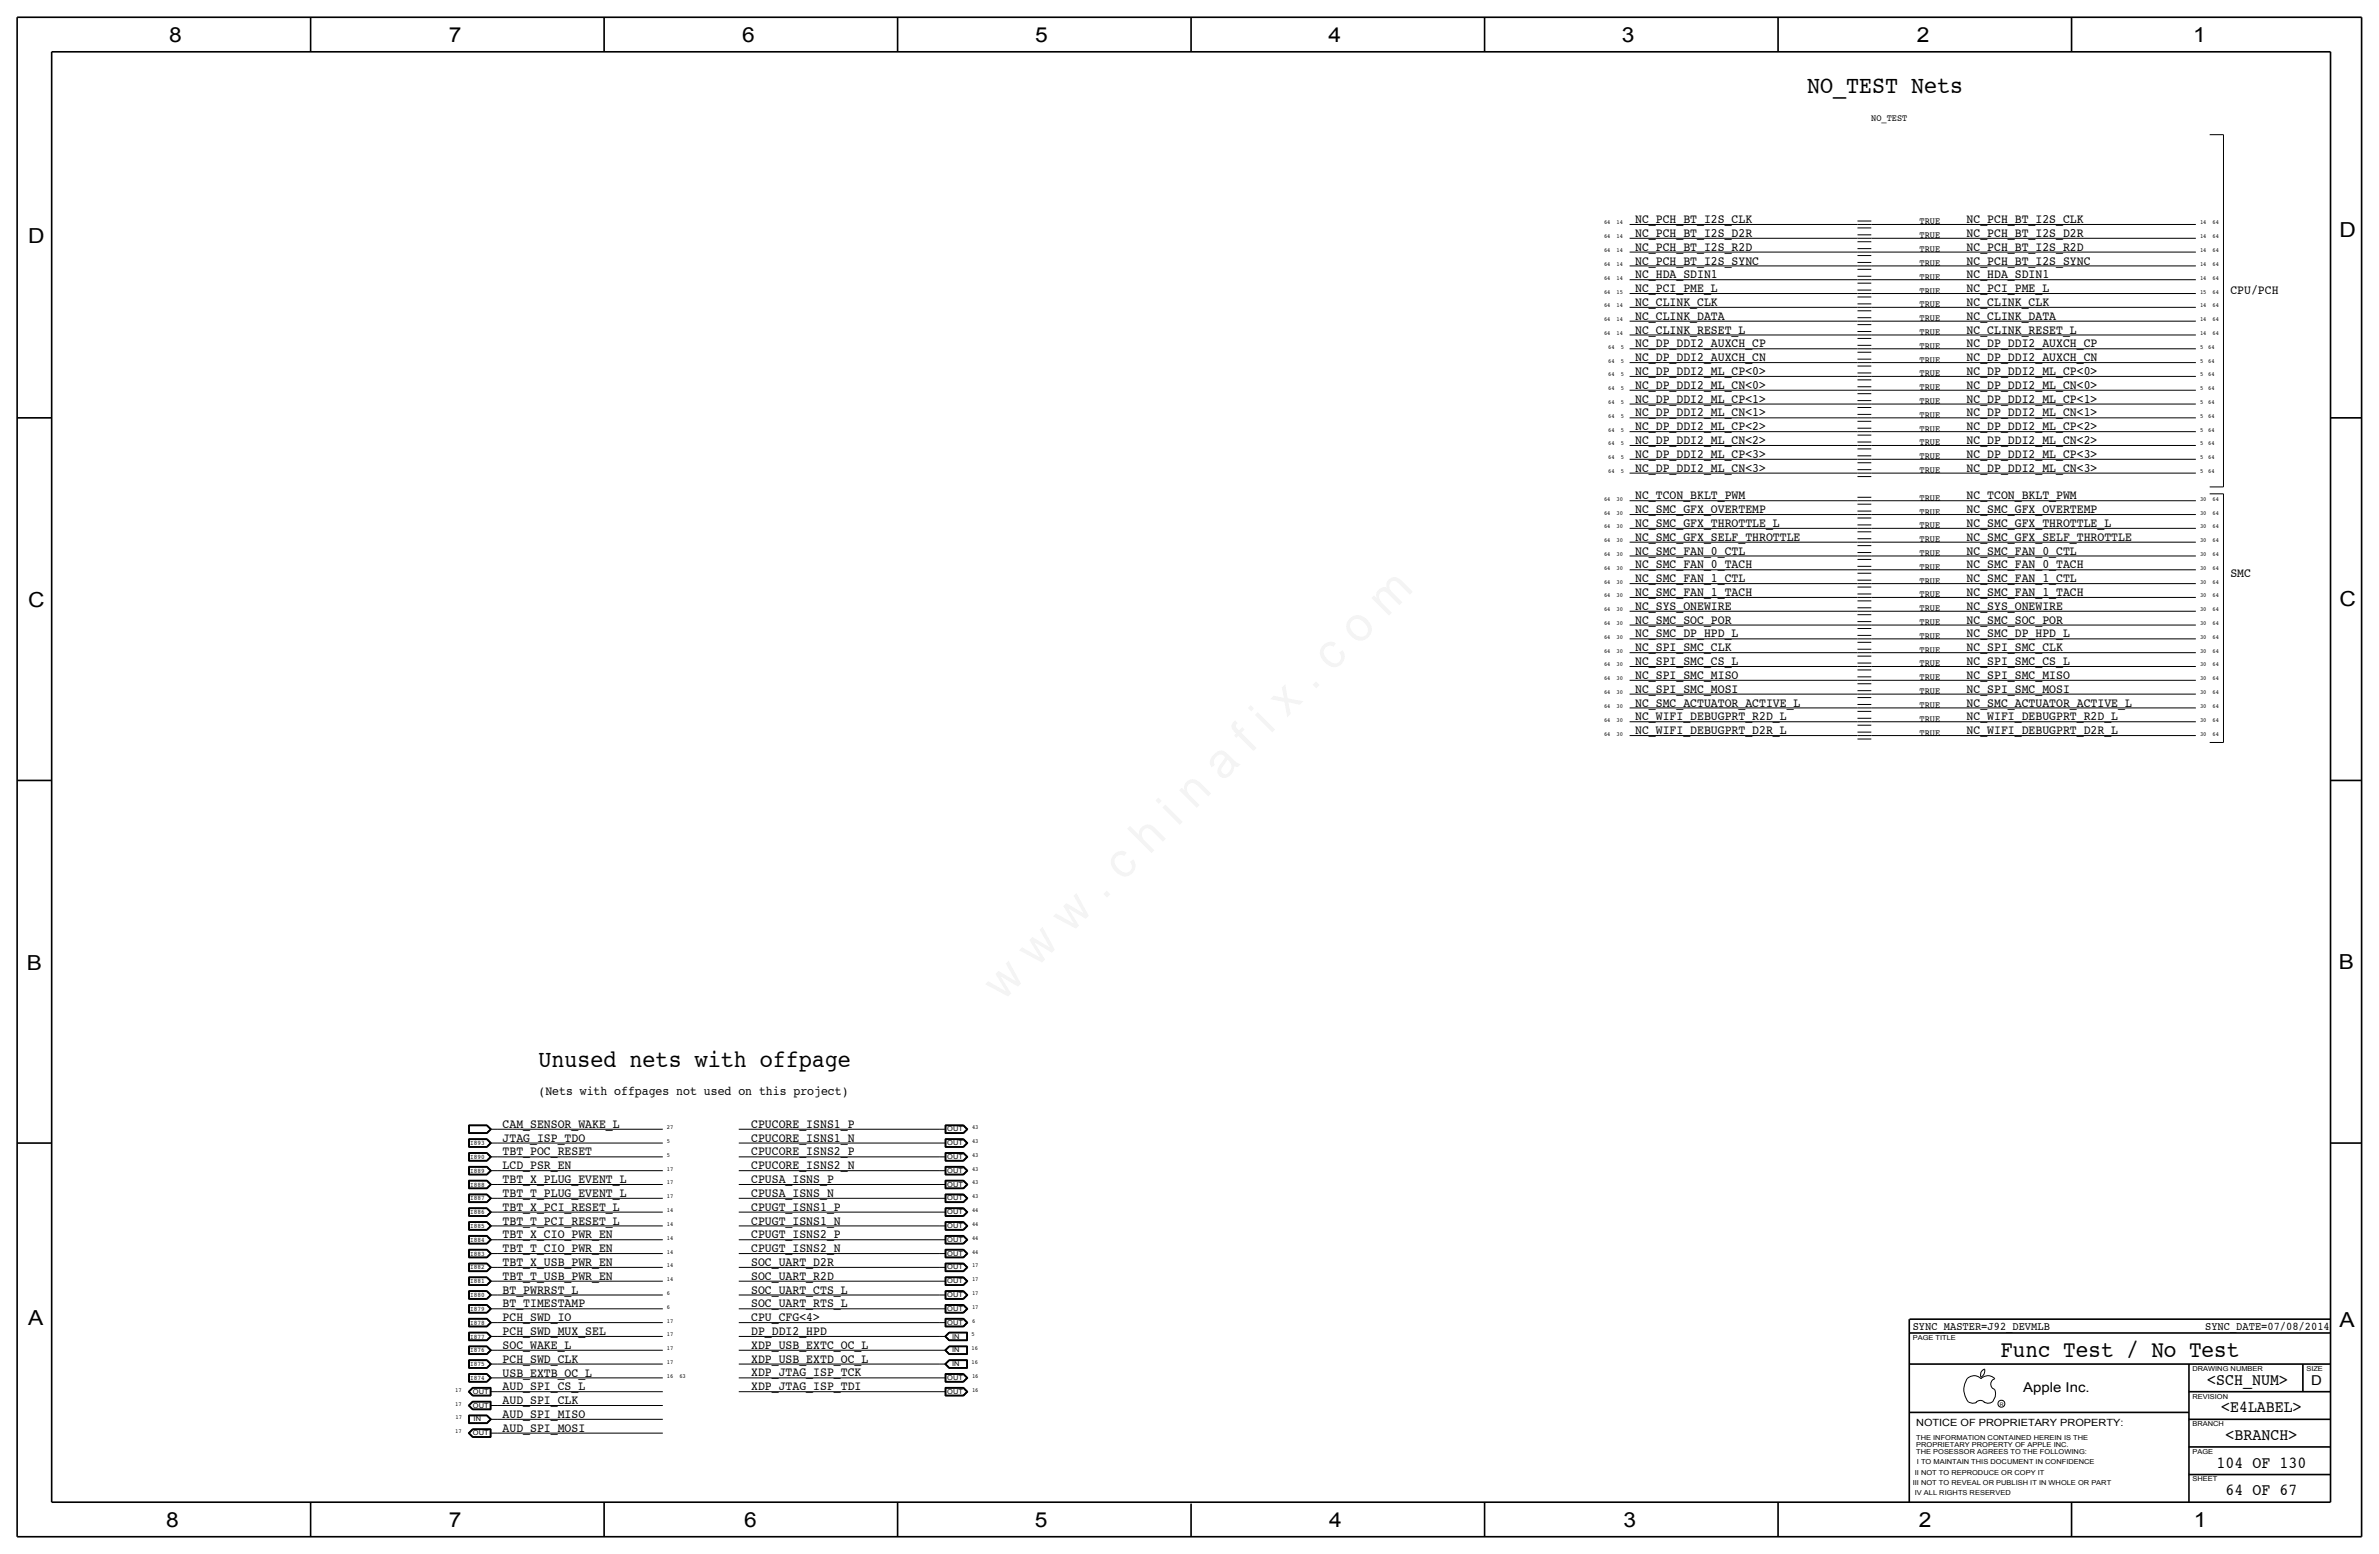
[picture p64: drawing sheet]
<svg xmlns="http://www.w3.org/2000/svg" width="875mm" height="572mm" viewBox="0 0 875 572" stroke-linecap="round" stroke-linejoin="round" font-family="sans-serif">
<defs><g id="words">
<g font-size="8.9">
<text x="664.6" y="34.3">NO_TEST Nets</text>
<text x="198.1" y="392.4">Unused nets with offpage</text>
</g>
<text font-size="8.6" x="735.8" y="499.1">Func Test / No Test</text>
<g font-size="7.6">
<text x="62.2" y="15.5">8</text>
<text x="165" y="15.5">7</text>
<text x="273" y="15.5">6</text>
<text x="380.7" y="15.5">5</text>
<text x="488.6" y="15.5">4</text>
<text x="596.6" y="15.5">3</text>
<text x="705.1" y="15.5">2</text>
<text x="806.7" y="15.5">1</text>
<text x="10.4" y="89.4">D</text>
<text x="860.5" y="87.1">D</text>
<text x="10.4" y="223.3">C</text>
<text x="860.5" y="222.8">C</text>
<text x="9.8" y="356.6">B</text>
<text x="860.2" y="356.4">B</text>
<text x="10.4" y="487.4">A</text>
<text x="860.5" y="488.2">A</text>
<text x="61.2" y="561.6">8</text>
<text x="165" y="561.6">7</text>
<text x="273.8" y="561.6">6</text>
<text x="380.7" y="561.6">5</text>
<text x="488.9" y="561.6">4</text>
<text x="597.1" y="561.6">3</text>
<text x="705.8" y="561.6">2</text>
<text x="806.9" y="561.6">1</text>
</g>
<g font-size="6.2">
<text x="811.9" y="509.3">&lt;SCH_NUM&gt;</text>
<text x="817" y="519.4">&lt;E4LABEL&gt;</text>
<text x="818.6" y="529.6">&lt;BRANCH&gt;</text>
<text x="815.3" y="539.7">104 OF 130</text>
<text x="818.6" y="549.9">64 OF 67</text>
</g>
<g font-size="5">
<text x="850.1" y="509.3">D</text>
<text x="744.2" y="511.8">Apple Inc.</text>
</g>
<g font-size="4.7">
<text x="601.4" y="82">NC_PCH_BT_I2S_CLK</text>
<text x="723.3" y="82">NC_PCH_BT_I2S_CLK</text>
<text x="601.4" y="87.1">NC_PCH_BT_I2S_D2R</text>
<text x="723.3" y="87.1">NC_PCH_BT_I2S_D2R</text>
<text x="601.4" y="92.2">NC_PCH_BT_I2S_R2D</text>
<text x="723.3" y="92.2">NC_PCH_BT_I2S_R2D</text>
<text x="601.4" y="97.3">NC_PCH_BT_I2S_SYNC</text>
<text x="723.3" y="97.3">NC_PCH_BT_I2S_SYNC</text>
<text x="601.4" y="107.4">NC_PCI_PME_L</text>
<text x="601.4" y="102.4">NC_HDA_SDIN1</text>
<text x="723.3" y="102.4">NC_HDA_SDIN1</text>
<text x="723.3" y="107.4">NC_PCI_PME_L</text>
<text x="820.4" y="108">CPU/PCH</text>
<text x="601.4" y="112.5">NC_CLINK_CLK</text>
<text x="723.3" y="112.5">NC_CLINK_CLK</text>
<text x="601.4" y="117.6">NC_CLINK_DATA</text>
<text x="723.3" y="117.6">NC_CLINK_DATA</text>
<text x="601.4" y="122.7">NC_CLINK_RESET_L</text>
<text x="723.3" y="122.7">NC_CLINK_RESET_L</text>
<text x="601.4" y="127.8">NC_DP_DDI2_AUXCH_CP</text>
<text x="723.3" y="127.8">NC_DP_DDI2_AUXCH_CP</text>
<text x="601.4" y="137.9">NC_DP_DDI2_ML_CP&lt;0&gt;</text>
<text x="601.4" y="132.8">NC_DP_DDI2_AUXCH_CN</text>
<text x="723.3" y="137.9">NC_DP_DDI2_ML_CP&lt;0&gt;</text>
<text x="723.3" y="132.8">NC_DP_DDI2_AUXCH_CN</text>
<text x="601.4" y="143">NC_DP_DDI2_ML_CN&lt;0&gt;</text>
<text x="723.3" y="143">NC_DP_DDI2_ML_CN&lt;0&gt;</text>
<text x="601.4" y="148.1">NC_DP_DDI2_ML_CP&lt;1&gt;</text>
<text x="723.3" y="148.1">NC_DP_DDI2_ML_CP&lt;1&gt;</text>
<text x="601.4" y="153.2">NC_DP_DDI2_ML_CN&lt;1&gt;</text>
<text x="723.3" y="153.2">NC_DP_DDI2_ML_CN&lt;1&gt;</text>
<text x="601.4" y="158.2">NC_DP_DDI2_ML_CP&lt;2&gt;</text>
<text x="723.3" y="158.2">NC_DP_DDI2_ML_CP&lt;2&gt;</text>
<text x="601.4" y="163.3">NC_DP_DDI2_ML_CN&lt;2&gt;</text>
<text x="723.3" y="163.3">NC_DP_DDI2_ML_CN&lt;2&gt;</text>
<text x="601.4" y="168.4">NC_DP_DDI2_ML_CP&lt;3&gt;</text>
<text x="601.4" y="173.5">NC_DP_DDI2_ML_CN&lt;3&gt;</text>
<text x="723.3" y="173.5">NC_DP_DDI2_ML_CN&lt;3&gt;</text>
<text x="723.3" y="168.4">NC_DP_DDI2_ML_CP&lt;3&gt;</text>
<text x="601.4" y="183.6">NC_TCON_BKLT_PWM</text>
<text x="723.3" y="183.6">NC_TCON_BKLT_PWM</text>
<text x="601.4" y="188.7">NC_SMC_GFX_OVERTEMP</text>
<text x="723.3" y="188.7">NC_SMC_GFX_OVERTEMP</text>
<text x="601.4" y="193.8">NC_SMC_GFX_THROTTLE_L</text>
<text x="723.3" y="193.8">NC_SMC_GFX_THROTTLE_L</text>
<text x="601.4" y="204">NC_SMC_FAN_0_CTL</text>
<text x="601.4" y="198.9">NC_SMC_GFX_SELF_THROTTLE</text>
<text x="723.3" y="204">NC_SMC_FAN_0_CTL</text>
<text x="723.3" y="198.9">NC_SMC_GFX_SELF_THROTTLE</text>
<text x="601.4" y="209">NC_SMC_FAN_0_TACH</text>
<text x="723.3" y="209">NC_SMC_FAN_0_TACH</text>
<text x="601.4" y="214.1">NC_SMC_FAN_1_CTL</text>
<text x="723.3" y="214.1">NC_SMC_FAN_1_CTL</text>
<text x="820.4" y="212.1">SMC</text>
<text x="601.4" y="219.2">NC_SMC_FAN_1_TACH</text>
<text x="723.3" y="219.2">NC_SMC_FAN_1_TACH</text>
<text x="601.4" y="224.3">NC_SYS_ONEWIRE</text>
<text x="723.3" y="224.3">NC_SYS_ONEWIRE</text>
<text x="601.4" y="229.4">NC_SMC_SOC_POR</text>
<text x="723.3" y="229.4">NC_SMC_SOC_POR</text>
<text x="601.4" y="234.4">NC_SMC_DP_HPD_L</text>
<text x="601.4" y="239.5">NC_SPI_SMC_CLK</text>
<text x="723.3" y="239.5">NC_SPI_SMC_CLK</text>
<text x="723.3" y="234.4">NC_SMC_DP_HPD_L</text>
<text x="601.4" y="244.6">NC_SPI_SMC_CS_L</text>
<text x="723.3" y="244.6">NC_SPI_SMC_CS_L</text>
<text x="601.4" y="249.7">NC_SPI_SMC_MISO</text>
<text x="723.3" y="249.7">NC_SPI_SMC_MISO</text>
<text x="601.4" y="254.8">NC_SPI_SMC_MOSI</text>
<text x="723.3" y="254.8">NC_SPI_SMC_MOSI</text>
<text x="601.4" y="259.8">NC_SMC_ACTUATOR_ACTIVE_L</text>
<text x="723.3" y="259.8">NC_SMC_ACTUATOR_ACTIVE_L</text>
<text x="601.4" y="264.9">NC_WIFI_DEBUGPRT_R2D_L</text>
<text x="723.3" y="270">NC_WIFI_DEBUGPRT_D2R_L</text>
<text x="723.3" y="264.9">NC_WIFI_DEBUGPRT_R2D_L</text>
<text x="601.4" y="270">NC_WIFI_DEBUGPRT_D2R_L</text>
<text x="198.1" y="402.6">(Nets with offpages not used on this project)</text>
<text x="184.9" y="419.9">JTAG_ISP_TDO</text>
<text x="184.9" y="414.8">CAM_SENSOR_WAKE_L</text>
<text x="276.3" y="419.9">CPUCORE_ISNS1_N</text>
<text x="276.3" y="414.8">CPUCORE_ISNS1_P</text>
<text x="184.9" y="424.9">TBT_POC_RESET</text>
<text x="276.3" y="424.9">CPUCORE_ISNS2_P</text>
<text x="184.9" y="430">LCD_PSR_EN</text>
<text x="276.3" y="430">CPUCORE_ISNS2_N</text>
<text x="184.9" y="435.1">TBT_X_PLUG_EVENT_L</text>
<text x="276.3" y="435.1">CPUSA_ISNS_P</text>
<text x="184.9" y="440.2">TBT_T_PLUG_EVENT_L</text>
<text x="276.3" y="440.2">CPUSA_ISNS_N</text>
<text x="184.9" y="445.3">TBT_X_PCI_RESET_L</text>
<text x="276.3" y="445.3">CPUGT_ISNS1_P</text>
<text x="184.9" y="450.3">TBT_T_PCI_RESET_L</text>
<text x="184.9" y="455.4">TBT_X_CIO_PWR_EN</text>
<text x="276.3" y="455.4">CPUGT_ISNS2_P</text>
<text x="276.3" y="450.4">CPUGT_ISNS1_N</text>
<text x="184.9" y="460.5">TBT_T_CIO_PWR_EN</text>
<text x="276.3" y="460.5">CPUGT_ISNS2_N</text>
<text x="184.9" y="465.6">TBT_X_USB_PWR_EN</text>
<text x="276.3" y="465.6">SOC_UART_D2R</text>
<text x="184.9" y="470.7">TBT_T_USB_PWR_EN</text>
<text x="276.3" y="470.7">SOC_UART_R2D</text>
<text x="184.9" y="475.8">BT_PWRRST_L</text>
<text x="276.3" y="475.8">SOC_UART_CTS_L</text>
<text x="184.9" y="480.8">BT_TIMESTAMP</text>
<text x="184.9" y="485.9">PCH_SWD_IO</text>
<text x="276.3" y="485.9">CPU_CFG&lt;4&gt;</text>
<text x="276.3" y="480.8">SOC_UART_RTS_L</text>
<text x="184.9" y="491">PCH_SWD_MUX_SEL</text>
<text x="276.3" y="491">DP_DDI2_HPD</text>
<text x="184.9" y="496.1">SOC_WAKE_L</text>
<text x="276.3" y="496.1">XDP_USB_EXTC_OC_L</text>
<text x="184.9" y="501.2">PCH_SWD_CLK</text>
<text x="276.3" y="501.1">XDP_USB_EXTD_OC_L</text>
<text x="184.9" y="506.2">USB_EXTB_OC_L</text>
<text x="276.3" y="506.2">XDP_JTAG_ISP_TCK</text>
<text x="184.9" y="511.3">AUD_SPI_CS_L</text>
<text x="276.3" y="511.3">XDP_JTAG_ISP_TDI</text>
<text x="184.9" y="521.5">AUD_SPI_MISO</text>
<text x="184.9" y="516.4">AUD_SPI_CLK</text>
<text x="184.9" y="526.6">AUD_SPI_MOSI</text>
</g>
<g font-size="4.3">
<text x="703.5" y="488.9">SYNC_MASTER=J92_DEVMLB</text>
<text x="811.1" y="488.9">SYNC_DATE=07/08/2014</text>
</g>
<text font-size="3.7" x="704.8" y="524.5">NOTICE OF PROPRIETARY PROPERTY:</text>
<g font-size="3.5">
<text x="688.3" y="44.5">NO_TEST</text>
<text x="706.1" y="82.6">TRUE</text>
<text x="706.1" y="87.6">TRUE</text>
<text x="706.1" y="92.7">TRUE</text>
<text x="706.1" y="97.8">TRUE</text>
<text x="706.1" y="102.9">TRUE</text>
<text x="706.1" y="108">TRUE</text>
<text x="706.1" y="113">TRUE</text>
<text x="706.1" y="118.1">TRUE</text>
<text x="706.1" y="123.2">TRUE</text>
<text x="706.1" y="128.3">TRUE</text>
<text x="706.1" y="133.4">TRUE</text>
<text x="706.1" y="138.4">TRUE</text>
<text x="706.1" y="143.5">TRUE</text>
<text x="706.1" y="148.6">TRUE</text>
<text x="706.1" y="153.7">TRUE</text>
<text x="706.1" y="158.8">TRUE</text>
<text x="706.1" y="163.8">TRUE</text>
<text x="706.1" y="168.9">TRUE</text>
<text x="706.1" y="174">TRUE</text>
<text x="706.1" y="184.2">TRUE</text>
<text x="706.1" y="189.2">TRUE</text>
<text x="706.1" y="194.3">TRUE</text>
<text x="706.1" y="199.4">TRUE</text>
<text x="706.1" y="209.6">TRUE</text>
<text x="706.1" y="204.5">TRUE</text>
<text x="706.1" y="214.6">TRUE</text>
<text x="706.1" y="219.7">TRUE</text>
<text x="706.1" y="224.8">TRUE</text>
<text x="706.1" y="229.9">TRUE</text>
<text x="706.1" y="235">TRUE</text>
<text x="706.1" y="240">TRUE</text>
<text x="706.1" y="245.1">TRUE</text>
<text x="706.1" y="250.2">TRUE</text>
<text x="706.1" y="255.3">TRUE</text>
<text x="706.1" y="260.4">TRUE</text>
<text x="706.1" y="265.4">TRUE</text>
<text x="706.1" y="270.5">TRUE</text>
</g>
<g font-size="2.5">
<text x="348.4" y="416.1">OUT</text>
<text x="172.9" y="421.1">I893</text>
<text x="348.4" y="421.1">OUT</text>
<text x="172.9" y="426.2">I890</text>
<text x="172.9" y="431.3">I889</text>
<text x="348.4" y="431.3">OUT</text>
<text x="348.4" y="426.2">OUT</text>
<text x="172.9" y="436.4">I888</text>
<text x="348.4" y="436.4">OUT</text>
<text x="172.9" y="441.5">I887</text>
<text x="348.4" y="441.5">OUT</text>
<text x="172.9" y="446.5">I886</text>
<text x="348.4" y="446.5">OUT</text>
<text x="172.9" y="451.6">I885</text>
<text x="348.4" y="451.6">OUT</text>
<text x="172.9" y="456.7">I884</text>
<text x="172.9" y="461.8">I883</text>
<text x="348.4" y="456.7">OUT</text>
<text x="348.4" y="461.8">OUT</text>
<text x="172.9" y="466.9">I882</text>
<text x="348.4" y="466.9">OUT</text>
<text x="172.9" y="471.9">I881</text>
<text x="348.4" y="471.9">OUT</text>
<text x="172.9" y="477">I880</text>
<text x="348.4" y="477">OUT</text>
<text x="172.9" y="482.1">I879</text>
<text x="348.4" y="482.1">OUT</text>
<text x="172.9" y="487.2">I878</text>
<text x="348.4" y="487.2">OUT</text>
<text x="172.9" y="492.3">I877</text>
<text x="172.9" y="497.4">I876</text>
<text x="350.2" y="492.3">IN</text>
<text x="350.2" y="497.3">IN</text>
<text x="703.5" y="492.8">PAGE TITLE</text>
<text x="172.9" y="502.4">I875</text>
<text x="350.2" y="502.4">IN</text>
<text x="172.9" y="507.5">I874</text>
<text x="348.4" y="507.5">OUT</text>
<text x="806.4" y="504.2">DRAWING NUMBER</text>
<text x="848.3" y="504.2">SIZE</text>
<text x="173.9" y="512.6">OUT</text>
<text x="348.4" y="512.6">OUT</text>
<text x="806.4" y="514.4">REVISION</text>
<text x="173.9" y="517.7">OUT</text>
<text x="173.9" y="527.8">OUT</text>
<text x="174.2" y="522.7">IN</text>
<text x="806.4" y="524.5">BRANCH</text>
<text x="704.8" y="532.1">PROPRIETARY PROPERTY OF APPLE INC.</text>
<text x="704.8" y="529.6">THE INFORMATION CONTAINED HEREIN IS THE</text>
<text x="704.8" y="534.7">THE POSESSOR AGREES TO THE FOLLOWING:</text>
<text x="705.1" y="538.5">I TO MAINTAIN THIS DOCUMENT IN CONFIDENCE</text>
<text x="806.4" y="534.7">PAGE</text>
<text x="704.3" y="542.3">II NOT TO REPRODUCE OR COPY IT</text>
<text x="806.4" y="544.8">SHEET</text>
<text x="703.5" y="546.1">III NOT TO REVEAL OR PUBLISH IT IN WHOLE OR PART</text>
<text x="704.3" y="549.9">IV ALL RIGHTS RESERVED</text>
</g>
<g font-size="2.3">
<text x="590" y="82.5">64</text>
<text x="594.6" y="82.5">14</text>
<text x="809.2" y="82.5">14</text>
<text x="813.8" y="82.5">64</text>
<text x="590" y="87.6">64</text>
<text x="594.6" y="87.6">14</text>
<text x="809.2" y="87.6">14</text>
<text x="813.8" y="87.6">64</text>
<text x="590" y="92.7">64</text>
<text x="594.6" y="92.7">14</text>
<text x="809.2" y="92.7">14</text>
<text x="813.8" y="92.7">64</text>
<text x="590" y="97.8">64</text>
<text x="594.6" y="97.8">14</text>
<text x="809.2" y="97.8">14</text>
<text x="813.8" y="97.8">64</text>
<text x="590" y="108">64</text>
<text x="590" y="102.9">64</text>
<text x="594.6" y="108">15</text>
<text x="594.6" y="102.9">14</text>
<text x="809.2" y="102.9">14</text>
<text x="809.2" y="108">15</text>
<text x="813.8" y="102.9">64</text>
<text x="813.8" y="108">64</text>
<text x="590" y="113">64</text>
<text x="594.6" y="113">14</text>
<text x="809.2" y="113">14</text>
<text x="813.8" y="113">64</text>
<text x="590" y="118.1">64</text>
<text x="594.6" y="118.1">14</text>
<text x="809.2" y="118.1">14</text>
<text x="813.8" y="118.1">64</text>
<text x="590" y="123.2">64</text>
<text x="594.6" y="123.2">14</text>
<text x="809.2" y="123.2">14</text>
<text x="813.8" y="123.2">64</text>
<text x="591.6" y="128.3">64</text>
<text x="596.1" y="128.3">5</text>
<text x="809.2" y="128.3">5</text>
<text x="812.2" y="128.3">64</text>
<text x="591.6" y="133.3">64</text>
<text x="596.1" y="133.3">5</text>
<text x="809.2" y="133.3">5</text>
<text x="812.2" y="133.3">64</text>
<text x="591.6" y="138.4">64</text>
<text x="591.6" y="143.5">64</text>
<text x="596.1" y="138.4">5</text>
<text x="596.1" y="143.5">5</text>
<text x="809.2" y="138.4">5</text>
<text x="809.2" y="143.5">5</text>
<text x="812.2" y="138.4">64</text>
<text x="812.2" y="143.5">64</text>
<text x="591.6" y="148.6">64</text>
<text x="596.1" y="148.6">5</text>
<text x="809.2" y="148.6">5</text>
<text x="812.2" y="148.6">64</text>
<text x="591.6" y="153.7">64</text>
<text x="596.1" y="153.7">5</text>
<text x="809.2" y="153.7">5</text>
<text x="812.2" y="153.7">64</text>
<text x="591.6" y="158.7">64</text>
<text x="596.1" y="158.7">5</text>
<text x="809.2" y="158.7">5</text>
<text x="812.2" y="158.7">64</text>
<text x="591.6" y="163.8">64</text>
<text x="596.1" y="163.8">5</text>
<text x="809.2" y="163.8">5</text>
<text x="812.2" y="163.8">64</text>
<text x="591.6" y="168.9">64</text>
<text x="591.6" y="174">64</text>
<text x="596.1" y="168.9">5</text>
<text x="596.1" y="174">5</text>
<text x="809.2" y="168.9">5</text>
<text x="809.2" y="174">5</text>
<text x="812.2" y="168.9">64</text>
<text x="812.2" y="174">64</text>
<text x="590" y="184.1">64</text>
<text x="594.6" y="184.1">30</text>
<text x="809.2" y="184.1">30</text>
<text x="813.8" y="184.1">64</text>
<text x="590" y="189.2">64</text>
<text x="594.6" y="189.2">30</text>
<text x="809.2" y="189.2">30</text>
<text x="813.8" y="189.2">64</text>
<text x="590" y="194.3">64</text>
<text x="594.6" y="194.3">30</text>
<text x="809.2" y="194.3">30</text>
<text x="813.8" y="194.3">64</text>
<text x="590" y="199.4">64</text>
<text x="594.6" y="199.4">30</text>
<text x="809.2" y="199.4">30</text>
<text x="813.8" y="199.4">64</text>
<text x="590" y="204.5">64</text>
<text x="590" y="209.5">64</text>
<text x="594.6" y="204.5">30</text>
<text x="594.6" y="209.5">30</text>
<text x="809.2" y="209.5">30</text>
<text x="809.2" y="204.5">30</text>
<text x="813.8" y="209.5">64</text>
<text x="813.8" y="204.5">64</text>
<text x="590" y="214.6">64</text>
<text x="594.6" y="214.6">30</text>
<text x="809.2" y="214.6">30</text>
<text x="813.8" y="214.6">64</text>
<text x="590" y="219.7">64</text>
<text x="594.6" y="219.7">30</text>
<text x="809.2" y="219.7">30</text>
<text x="813.8" y="219.7">64</text>
<text x="590" y="224.8">64</text>
<text x="594.6" y="224.8">30</text>
<text x="809.2" y="224.8">30</text>
<text x="813.8" y="224.8">64</text>
<text x="590" y="229.9">64</text>
<text x="594.6" y="229.9">30</text>
<text x="809.2" y="229.9">30</text>
<text x="813.8" y="229.9">64</text>
<text x="590" y="234.9">64</text>
<text x="594.6" y="234.9">30</text>
<text x="809.2" y="234.9">30</text>
<text x="813.8" y="234.9">64</text>
<text x="590" y="245.1">64</text>
<text x="590" y="240">64</text>
<text x="594.6" y="245.1">30</text>
<text x="594.6" y="240">30</text>
<text x="809.2" y="240">30</text>
<text x="809.2" y="245.1">30</text>
<text x="813.8" y="240">64</text>
<text x="813.8" y="245.1">64</text>
<text x="590" y="250.2">64</text>
<text x="594.6" y="250.2">30</text>
<text x="809.2" y="250.2">30</text>
<text x="813.8" y="250.2">64</text>
<text x="590" y="255.3">64</text>
<text x="594.6" y="255.3">30</text>
<text x="809.2" y="255.3">30</text>
<text x="813.8" y="255.3">64</text>
<text x="590" y="260.3">64</text>
<text x="594.6" y="260.3">30</text>
<text x="809.2" y="260.3">30</text>
<text x="813.8" y="260.3">64</text>
<text x="590" y="265.4">64</text>
<text x="594.6" y="265.4">30</text>
<text x="809.2" y="265.4">30</text>
<text x="813.8" y="265.4">64</text>
<text x="590" y="270.5">64</text>
<text x="594.6" y="270.5">30</text>
<text x="809.2" y="270.5">30</text>
<text x="813.8" y="270.5">64</text>
<text x="245.3" y="415.3">27</text>
<text x="357.5" y="415.3">43</text>
<text x="245.3" y="420.4">5</text>
<text x="245.3" y="425.5">5</text>
<text x="357.5" y="425.4">43</text>
<text x="357.5" y="420.4">43</text>
<text x="245.3" y="430.5">17</text>
<text x="357.5" y="430.5">43</text>
<text x="245.3" y="435.6">17</text>
<text x="357.5" y="435.6">43</text>
<text x="245.3" y="440.7">17</text>
<text x="357.5" y="440.7">43</text>
<text x="245.3" y="445.8">14</text>
<text x="357.5" y="445.8">44</text>
<text x="245.3" y="455.9">14</text>
<text x="245.3" y="450.8">14</text>
<text x="357.5" y="455.9">44</text>
<text x="357.5" y="450.8">44</text>
<text x="245.3" y="461">14</text>
<text x="357.5" y="461">44</text>
<text x="245.3" y="466.1">14</text>
<text x="357.5" y="466.1">17</text>
<text x="245.3" y="471.2">14</text>
<text x="357.5" y="471.2">17</text>
<text x="245.3" y="476.3">6</text>
<text x="357.5" y="476.2">17</text>
<text x="245.3" y="481.3">6</text>
<text x="357.5" y="481.3">17</text>
<text x="245.3" y="491.5">17</text>
<text x="245.3" y="486.4">17</text>
<text x="357.4" y="491.5">5</text>
<text x="357.5" y="486.4">6</text>
<text x="245.3" y="496.6">17</text>
<text x="357.4" y="496.6">16</text>
<text x="245.3" y="501.7">17</text>
<text x="357.4" y="501.6">16</text>
<text x="245.3" y="506.7">16</text>
<text x="249.9" y="506.7">63</text>
<text x="357.5" y="506.7">16</text>
<text x="167.4" y="511.8">17</text>
<text x="357.5" y="511.8">16</text>
<text x="167.4" y="516.9">17</text>
<text x="167.5" y="522">17</text>
<text x="167.4" y="527">17</text>
</g>
<text font-size="1.8" x="735.5" y="516.9">R</text>
</g></defs>
<g fill="none" stroke="#000" stroke-width=".37">
<path d="M812.7 49.5h5.1zM817.8 49.5v129.6zM599.4 82.6h83.8zM599.4 92.7h83.8zM599.4 87.6h83.8zM599.4 97.8h83.8zM683.2 83.8h5.1zM683.2 82.6h5.1zM683.2 81.3h5.1zM683.2 88.9h5.1zM683.2 87.6h5.1zM683.2 86.4h5.1z"/>
<path d="M683.2 94h5.1zM683.2 92.7h5.1zM683.2 91.4h5.1zM683.2 99.1h5.1zM683.2 97.8h5.1zM683.2 96.5h5.1zM688.3 82.6h119.4zM688.3 87.6h119.4zM688.3 97.8h119.4zM688.3 92.7h119.4zM599.4 108h83.8zM599.4 102.9h83.8z"/>
<path d="M599.4 118.1h83.8zM599.4 113h83.8zM683.2 104.1h5.1zM683.2 102.9h5.1zM683.2 101.6h5.1zM683.2 119.4h5.1zM683.2 118.1h5.1zM683.2 116.8h5.1zM683.2 114.3h5.1zM683.2 113h5.1zM683.2 111.8h5.1zM683.2 109.2h5.1z"/>
<path d="M683.2 108h5.1zM683.2 106.7h5.1zM688.3 102.9h119.4zM688.3 108h119.4zM688.3 113h119.4zM688.3 118.1h119.4zM599.4 138.4h83.8zM599.4 133.4h83.8zM599.4 128.3h83.8zM599.4 123.2h83.8zM683.2 139.7h5.1zM683.2 138.4h5.1z"/>
<path d="M683.2 137.2h5.1zM683.2 134.6h5.1zM683.2 133.4h5.1zM683.2 132.1h5.1zM683.2 129.5h5.1zM683.2 128.3h5.1zM683.2 127h5.1zM683.2 124.5h5.1zM683.2 123.2h5.1zM683.2 121.9h5.1zM688.3 133.4h119.4zM688.3 128.3h119.4z"/>
<path d="M688.3 123.2h119.4zM688.3 138.4h119.4zM599.4 158.8h83.8zM599.4 143.5h83.8zM599.4 153.7h83.8zM599.4 148.6h83.8zM683.2 144.8h5.1zM683.2 143.5h5.1zM683.2 142.2h5.1zM683.2 158.8h5.1zM683.2 157.5h5.1zM683.2 154.9h5.1z"/>
<path d="M683.2 153.7h5.1zM683.2 152.4h5.1zM683.2 149.9h5.1zM683.2 148.6h5.1zM683.2 147.3h5.1zM688.3 158.8h119.4zM688.3 153.7h119.4zM688.3 143.5h119.4zM688.3 148.6h119.4zM599.4 163.8h83.8zM599.4 168.9h83.8zM599.4 174h83.8z"/>
<path d="M683.2 175.3h5.1zM683.2 174h5.1zM683.2 172.7h5.1zM683.2 170.2h5.1zM683.2 168.9h5.1zM683.2 167.6h5.1zM683.2 165.1h5.1zM683.2 163.8h5.1zM683.2 162.6h5.1zM683.2 160h5.1zM688.3 168.9h119.4zM688.3 163.8h119.4z"/>
<path d="M688.3 174h119.4zM812.7 179.1h5.1zM599.4 199.4h83.8zM599.4 194.3h83.8zM599.4 189.2h83.8zM599.4 184.2h83.8zM683.2 185.4h5.1zM683.2 184.2h5.1zM683.2 182.9h5.1zM683.2 190.5h5.1zM683.2 189.2h5.1zM683.2 188h5.1z"/>
<path d="M683.2 195.6h5.1zM683.2 194.3h5.1zM683.2 193h5.1zM683.2 199.4h5.1zM683.2 198.1h5.1zM688.3 199.4h119.4zM688.3 194.3h119.4zM688.3 189.2h119.4zM688.3 184.2h119.4zM812.7 181.6h5.1zM817.8 181.6v91.5zM599.4 219.7h83.8z"/>
<path d="M599.4 214.6h83.8zM599.4 204.5h83.8zM599.4 209.6h83.8zM683.2 200.7h5.1zM683.2 205.7h5.1zM683.2 204.5h5.1zM683.2 203.2h5.1zM683.2 210.8h5.1zM683.2 209.6h5.1zM683.2 208.3h5.1zM683.2 219.7h5.1zM683.2 218.4h5.1z"/>
<path d="M683.2 215.9h5.1zM683.2 214.6h5.1zM683.2 213.4h5.1zM688.3 214.6h119.4zM688.3 219.7h119.4zM688.3 209.6h119.4zM688.3 204.5h119.4zM599.4 229.9h83.8zM599.4 235h83.8zM599.4 224.8h83.8zM683.2 221h5.1zM683.2 238.8h5.1z"/>
<path d="M683.2 236.2h5.1zM683.2 235h5.1zM683.2 233.7h5.1zM683.2 231.1h5.1zM683.2 229.9h5.1zM683.2 228.6h5.1zM683.2 226.1h5.1zM683.2 224.8h5.1zM683.2 223.5h5.1zM688.3 229.9h119.4zM688.3 224.8h119.4zM688.3 235h119.4z"/>
<path d="M599.4 250.2h83.8zM599.4 255.3h83.8zM599.4 245.1h83.8zM599.4 240h83.8zM683.2 246.4h5.1zM683.2 245.1h5.1zM683.2 243.8h5.1zM683.2 241.3h5.1zM683.2 240h5.1zM683.2 256.5h5.1zM683.2 255.3h5.1zM683.2 254h5.1z"/>
<path d="M683.2 259.1h5.1zM683.2 251.5h5.1zM683.2 250.2h5.1zM683.2 248.9h5.1zM688.3 255.3h119.4zM688.3 250.2h119.4zM688.3 240h119.4zM688.3 245.1h119.4zM599.4 260.4h83.8zM599.4 270.5h83.8zM599.4 265.4h83.8zM683.2 271.8h5.1z"/>
<path d="M683.2 270.5h5.1zM683.2 269.2h5.1zM683.2 266.7h5.1zM683.2 265.4h5.1zM683.2 264.2h5.1zM683.2 261.6h5.1zM683.2 260.4h5.1zM688.3 270.5h119.4zM688.3 265.4h119.4zM688.3 260.4h119.4zM812.7 273.1h5.1zM172.4 418.8h6.8z"/>
<path d="M172.4 413.7h6.8zM172.4 418.8v3.1zM172.4 413.7v3.2zM172.4 416.9h6.8zM172.5 418.9h6.6zM172.5 413.8h6.6zM172.5 418.9v2.9zM172.5 413.8v3zM172.5 416.8h6.6zM172.6 419v2.7zM172.6 413.9v2.8zM172.6 416.7h6.5z"/>
<path d="M172.6 419h6.5zM172.6 413.9h6.5zM172.7 419.1h6.3zM172.7 419.1v2.5zM172.7 414h6.3zM172.7 414v2.6zM172.7 416.6h6.3zM179 416.6l1.3-1.3zM179 419.1l1.3 1.3zM179 414l1.3 1.3zM179.1 419l1.3 1.4zM179.1 413.9l1.3 1.4z"/>
<path d="M179.1 416.8l1.5-1.5zM179.1 418.9l1.5 1.5zM179.1 413.8l1.5 1.5zM179.2 418.8l1.5 1.6zM179.2 413.7l1.5 1.6zM179.2 416.9l1.5-1.6zM180.3 415.3h2.5zM180.4 415.3l-1.3 1.4zM182.8 415.3h61zM271.7 415.3h73.7zM345.4 415.3h2.5zM347.6 413.7h6.8z"/>
<path d="M347.6 418.8h6.8zM347.6 416.9h6.8zM347.6 413.7v3.2zM347.6 418.8v3.1zM347.7 413.8v3zM347.7 416.8h6.7zM347.7 418.9v2.9zM347.7 413.8h6.7zM347.7 418.9h6.7zM347.8 413.9v2.8zM347.8 416.7h6.5zM347.8 419v2.7z"/>
<path d="M347.8 413.9h6.5zM347.8 419h6.5zM347.9 414h6.4zM347.9 414v2.6zM347.9 416.6h6.4zM347.9 419.1h6.4zM347.9 419.1v2.5zM354.3 416.6l1.2-1.3zM354.3 414l1.2 1.3zM354.3 419.1l1.2 1.3zM354.3 416.7l1.4-1.4zM354.3 413.9l1.4 1.4z"/>
<path d="M354.3 419l1.4 1.4zM354.4 413.8l1.5 1.5zM354.4 418.9l1.5 1.5zM354.4 416.8l1.5-1.5zM354.4 413.7l1.6 1.6zM354.4 418.8l1.6 1.6zM354.4 416.9l1.6-1.6zM172.4 423.9h6.8zM172.4 429h6.8zM172.4 434h6.8zM172.4 439.1h6.8zM172.4 421.9h6.8z"/>
<path d="M172.4 423.9v3.1zM172.4 427h6.8zM172.4 429v3.1zM172.4 432.1h6.8zM172.4 434v3.2zM172.4 437.2h6.8zM172.4 439.1v3.2zM172.5 424h6.6zM172.5 429.1h6.6zM172.5 434.1h6.6zM172.5 439.2h6.6zM172.5 421.8h6.6z"/>
<path d="M172.5 424v2.9zM172.5 426.9h6.6zM172.5 429.1v2.9zM172.5 432h6.6zM172.5 434.1v3zM172.5 437.1h6.6zM172.5 439.2v3zM172.6 421.7h6.5zM172.6 424.1v2.7zM172.6 426.8h6.5zM172.6 429.2v2.7zM172.6 431.9h6.5z"/>
<path d="M172.6 434.2v2.8zM172.6 437h6.5zM172.6 439.3v2.8zM172.6 424.1h6.5zM172.6 429.2h6.5zM172.6 434.2h6.5zM172.6 439.3h6.5zM172.7 421.6h6.3zM172.7 424.2h6.3zM172.7 424.2v2.5zM172.7 426.7h6.3zM172.7 429.3h6.3z"/>
<path d="M172.7 429.3v2.5zM172.7 431.8h6.3zM172.7 434.3h6.3zM172.7 434.3v2.6zM172.7 436.9h6.3zM172.7 439.4h6.3zM172.7 439.4v2.6zM179 421.6l1.3-1.2zM179 426.7l1.3-1.2zM179 431.8l1.3-1.3zM179 436.9l1.3-1.3zM179 424.2l1.3 1.3z"/>
<path d="M179 429.3l1.3 1.2zM179 434.3l1.3 1.3zM179 439.4l1.3 1.3zM179.1 421.7l1.3-1.3zM179.1 426.8l1.3-1.3zM179.1 431.9l1.3-1.4zM179.1 437l1.3-1.4zM179.1 424.1l1.3 1.4zM179.1 429.2l1.3 1.3zM179.1 434.2l1.3 1.4zM179.1 439.3l1.3 1.4zM179.1 421.8l1.5-1.4z"/>
<path d="M179.1 426.9l1.5-1.5zM179.1 432l1.5-1.5zM179.1 424l1.5 1.5zM179.1 429.1l1.5 1.4zM179.1 434.1l1.5 1.5zM179.1 439.2l1.5 1.5zM179.2 423.9l1.5 1.6zM179.2 429l1.5 1.5zM179.2 434l1.5 1.6zM179.2 439.1l1.5 1.6zM179.2 421.9l1.5-1.5zM179.2 427l1.5-1.6z"/>
<path d="M179.2 432.1l1.5-1.6zM179.2 437.2l1.5-1.6zM180.3 420.4h2.5zM180.3 425.5h2.5zM180.3 430.5h2.5zM180.3 435.6h2.5zM180.6 435.6l-1.5 1.5zM182.8 420.4h61zM182.8 425.5h61zM182.8 435.6h61zM182.8 430.5h61zM271.7 435.6h73.7z"/>
<path d="M271.7 430.5h73.7zM271.7 420.4h73.7zM271.7 425.5h73.7zM345.4 430.5h2.5zM345.4 425.5h2.5zM345.4 435.6h2.5zM345.4 420.4h2.5zM347.6 429h6.8zM347.6 423.9h6.8zM347.6 434h6.8zM347.6 439.1h6.8zM347.6 432.1h6.8z"/>
<path d="M347.6 429v3.1zM347.6 427h6.8zM347.6 423.9v3.1zM347.6 437.2h6.8zM347.6 434v3.2zM347.6 439.1v3.2zM347.6 421.9h6.8zM347.7 429.1v2.9zM347.7 432h6.7zM347.7 424v2.9zM347.7 426.9h6.7zM347.7 434.1v3z"/>
<path d="M347.7 437.1h6.7zM347.7 439.2v3zM347.7 421.8h6.7zM347.7 429.1h6.7zM347.7 424h6.7zM347.7 434.1h6.7zM347.7 439.2h6.7zM347.8 429.2v2.7zM347.8 431.9h6.5zM347.8 424.1v2.7zM347.8 426.8h6.5zM347.8 434.2v2.8z"/>
<path d="M347.8 437h6.5zM347.8 439.3v2.8zM347.8 421.7h6.5zM347.8 429.2h6.5zM347.8 424.1h6.5zM347.8 434.2h6.5zM347.8 439.3h6.5zM347.9 429.3h6.4zM347.9 429.3v2.5zM347.9 431.8h6.4zM347.9 424.2h6.4zM347.9 424.2v2.5z"/>
<path d="M347.9 426.7h6.4zM347.9 434.3h6.4zM347.9 434.3v2.6zM347.9 436.9h6.4zM347.9 439.4h6.4zM347.9 439.4v2.6zM347.9 421.6h6.4zM354.3 431.8l1.2-1.3zM354.3 426.7l1.2-1.2zM354.3 436.9l1.2-1.3zM354.3 421.6l1.2-1.2zM354.3 429.3l1.2 1.2z"/>
<path d="M354.3 424.2l1.2 1.3zM354.3 434.3l1.2 1.3zM354.3 439.4l1.2 1.3zM354.3 431.9l1.4-1.4zM354.3 426.8l1.4-1.3zM354.3 437l1.4-1.4zM354.3 421.7l1.4-1.3zM354.3 429.2l1.4 1.3zM354.3 424.1l1.4 1.4zM354.3 434.2l1.4 1.4zM354.3 439.3l1.4 1.4zM354.4 429.1l1.5 1.4z"/>
<path d="M354.4 424l1.5 1.5zM354.4 434.1l1.5 1.5zM354.4 439.2l1.5 1.5zM354.4 432l1.5-1.5zM354.4 426.9l1.5-1.5zM354.4 437.1l1.5-1.5zM354.4 421.8l1.5-1.4zM354.4 429l1.6 1.5zM354.4 423.9l1.6 1.6zM354.4 434l1.6 1.6zM354.4 439.1l1.6 1.6zM354.4 432.1l1.6-1.6z"/>
<path d="M354.4 427l1.6-1.6zM354.4 437.2l1.6-1.6zM354.4 421.9l1.6-1.5zM172.4 444.2h6.8zM172.4 449.3h6.8zM172.4 454.4h6.8zM172.4 459.4h6.8zM172.4 442.3h6.8zM172.4 444.2v3.1zM172.4 447.3h6.8zM172.4 449.3v3.1zM172.4 452.4h6.8z"/>
<path d="M172.4 454.4v3.1zM172.4 457.5h6.8zM172.4 459.4v3.2zM172.5 444.3h6.6zM172.5 449.4h6.6zM172.5 454.5h6.6zM172.5 459.5h6.6zM172.5 442.2h6.6zM172.5 444.3v2.9zM172.5 447.2h6.6zM172.5 449.4v2.9zM172.5 452.3h6.6z"/>
<path d="M172.5 454.5v2.9zM172.5 457.4h6.6zM172.5 459.5v3zM172.6 442.1h6.5zM172.6 444.4v2.7zM172.6 447.1h6.5zM172.6 449.5v2.7zM172.6 452.2h6.5zM172.6 454.6v2.7zM172.6 457.3h6.5zM172.6 459.6v2.8zM172.6 444.4h6.5z"/>
<path d="M172.6 449.5h6.5zM172.6 454.6h6.5zM172.6 459.6h6.5zM172.7 442h6.3zM172.7 444.5h6.3zM172.7 444.5v2.5zM172.7 447h6.3zM172.7 449.6h6.3zM172.7 449.6v2.5zM172.7 452.1h6.3zM172.7 454.7h6.3zM172.7 454.7v2.5z"/>
<path d="M172.7 457.2h6.3zM172.7 459.7h6.3zM172.7 459.7v2.6zM179 442l1.3-1.3zM179 447l1.3-1.2zM179 452.1l1.3-1.2zM179 457.2l1.3-1.3zM179 444.5l1.3 1.3zM179 449.6l1.3 1.3zM179 454.7l1.3 1.2zM179 459.7l1.3 1.3zM179.1 442.1l1.3-1.4z"/>
<path d="M179.1 447.1l1.3-1.3zM179.1 452.2l1.3-1.3zM179.1 457.3l1.3-1.4zM179.1 444.4l1.3 1.4zM179.1 449.5l1.3 1.4zM179.1 454.6l1.3 1.3zM179.1 459.6l1.3 1.4zM179.1 444.3l1.5 1.5zM179.1 449.4l1.5 1.5zM179.1 454.5l1.5 1.4zM179.1 459.5l1.5 1.5zM179.2 444.2l1.5 1.6z"/>
<path d="M179.2 449.3l1.5 1.6zM179.2 454.4l1.5 1.5zM179.2 459.4l1.5 1.6zM179.2 442.3l1.5-1.6zM179.2 447.3l1.5-1.5zM179.2 452.4l1.5-1.6zM179.2 457.5l1.5-1.6zM180.3 440.7h2.5zM180.3 445.8h2.5zM180.3 450.9h2.5zM180.3 455.9h2.5zM180.6 440.7l-1.5 1.5z"/>
<path d="M180.6 445.8l-1.5 1.4zM180.6 450.8l-1.5 1.5zM180.6 455.9l-1.5 1.5zM182.8 455.9h61zM182.8 445.8h61zM182.8 440.7h61zM182.8 450.9h61zM271.7 440.7h73.7zM271.7 455.9h73.7zM271.7 450.9h73.7zM271.7 445.8h73.7zM345.4 455.9h2.5z"/>
<path d="M345.4 445.8h2.5zM345.4 450.9h2.5zM345.4 440.7h2.5zM347.6 454.4h6.8zM347.6 459.4h6.8zM347.6 444.2h6.8zM347.6 449.3h6.8zM347.6 457.5h6.8zM347.6 454.4v3.1zM347.6 459.4v3.2zM347.6 447.3h6.8zM347.6 444.2v3.1z"/>
<path d="M347.6 452.4h6.8zM347.6 449.3v3.1zM347.6 442.3h6.8zM347.7 454.5v2.9zM347.7 457.4h6.7zM347.7 459.5v3zM347.7 444.3v2.9zM347.7 447.2h6.7zM347.7 449.4v2.9zM347.7 452.3h6.7zM347.7 442.2h6.7zM347.7 454.5h6.7z"/>
<path d="M347.7 459.5h6.7zM347.7 444.3h6.7zM347.7 449.4h6.7zM347.8 454.6v2.7zM347.8 457.3h6.5zM347.8 459.6v2.8zM347.8 444.4v2.7zM347.8 447.1h6.5zM347.8 449.5v2.7zM347.8 452.2h6.5zM347.8 442.1h6.5zM347.8 454.6h6.5z"/>
<path d="M347.8 459.6h6.5zM347.8 444.4h6.5zM347.8 449.5h6.5zM347.9 454.7h6.4zM347.9 454.7v2.5zM347.9 457.2h6.4zM347.9 459.7h6.4zM347.9 459.7v2.6zM347.9 444.5h6.4zM347.9 444.5v2.5zM347.9 447h6.4zM347.9 449.6h6.4z"/>
<path d="M347.9 449.6v2.5zM347.9 452.1h6.4zM347.9 442h6.4zM354.3 457.2l1.2-1.3zM354.3 447l1.2-1.2zM354.3 452.1l1.2-1.2zM354.3 442l1.2-1.3zM354.3 454.7l1.2 1.2zM354.3 459.7l1.2 1.3zM354.3 444.5l1.2 1.3zM354.3 449.6l1.2 1.3zM354.3 457.3l1.4-1.4z"/>
<path d="M354.3 447.1l1.4-1.3zM354.3 452.2l1.4-1.3zM354.3 442.1l1.4-1.4zM354.3 454.6l1.4 1.3zM354.3 459.6l1.4 1.4zM354.3 444.4l1.4 1.4zM354.3 449.5l1.4 1.4zM354.4 454.5l1.5 1.4zM354.4 459.5l1.5 1.5zM354.4 444.3l1.5 1.5zM354.4 449.4l1.5 1.5zM354.4 457.4l1.5-1.5z"/>
<path d="M354.4 447.2l1.5-1.4zM354.4 452.3l1.5-1.5zM354.4 442.2l1.5-1.5zM354.4 454.4l1.6 1.5zM354.4 459.4l1.6 1.6zM354.4 444.2l1.6 1.6zM354.4 449.3l1.6 1.6zM354.4 457.5l1.6-1.6zM354.4 447.3l1.6-1.5zM354.4 452.4l1.6-1.6zM354.4 442.3l1.6-1.6zM172.4 464.5h6.8z"/>
<path d="M172.4 469.6h6.8zM172.4 474.7h6.8zM172.4 479.8h6.8zM172.4 462.6h6.8zM172.4 464.5v3.2zM172.4 467.7h6.8zM172.4 469.6v3.1zM172.4 472.7h6.8zM172.4 474.7v3.1zM172.4 477.8h6.8zM172.4 479.8v3.1zM172.5 464.6h6.6z"/>
<path d="M172.5 469.7h6.6zM172.5 474.8h6.6zM172.5 479.9h6.6zM172.5 462.5h6.6zM172.5 464.6v3zM172.5 467.6h6.6zM172.5 469.7v2.9zM172.5 472.6h6.6zM172.5 474.8v2.9zM172.5 477.7h6.6zM172.5 479.9v2.9zM172.6 462.4h6.5z"/>
<path d="M172.6 464.7v2.8zM172.6 467.5h6.5zM172.6 469.8v2.7zM172.6 472.5h6.5zM172.6 474.9v2.7zM172.6 477.6h6.5zM172.6 480v2.7zM172.6 464.7h6.5zM172.6 469.8h6.5zM172.6 474.9h6.5zM172.6 480h6.5zM172.7 462.3h6.3z"/>
<path d="M172.7 464.8h6.3zM172.7 464.8v2.6zM172.7 467.4h6.3zM172.7 469.9h6.3zM172.7 469.9v2.5zM172.7 472.4h6.3zM172.7 475h6.3zM172.7 475v2.5zM172.7 477.5h6.3zM179 462.3l1.3-1.3zM179 467.4l1.3-1.3zM179 472.4l1.3-1.2z"/>
<path d="M179 477.5l1.3-1.2zM179 464.8l1.3 1.3zM179 469.9l1.3 1.3zM179 475l1.3 1.2zM179.1 462.4l1.3-1.4zM179.1 467.5l1.3-1.4zM179.1 464.7l1.3 1.4zM179.1 469.8l1.3 1.4zM179.1 474.9l1.3 1.3zM179.1 480l1.3 1.3zM179.1 462.5l1.5-1.5zM179.1 467.6l1.5-1.5z"/>
<path d="M179.1 472.6l1.5-1.4zM179.1 477.7l1.5-1.5zM179.1 464.6l1.5 1.5zM179.1 469.7l1.5 1.5zM179.1 474.8l1.5 1.4zM179.1 479.9l1.5 1.4zM179.2 464.5l1.5 1.6zM179.2 469.6l1.5 1.6zM179.2 474.7l1.5 1.5zM179.2 479.8l1.5 1.5zM179.2 462.6l1.5-1.6zM179.2 467.7l1.5-1.6z"/>
<path d="M179.2 472.7l1.5-1.5zM179.2 477.8l1.5-1.6zM180.3 461h2.5zM180.3 466.1h2.5zM180.3 471.2h2.5zM180.3 476.2h2.5zM180.4 471.2l-1.3 1.3zM180.4 476.3l-1.3 1.3zM182.8 466.1h61zM182.8 476.2h61zM182.8 471.2h61zM182.8 461h61z"/>
<path d="M271.7 476.2h73.7zM271.7 471.2h73.7zM271.7 466.1h73.7zM271.7 461h73.7zM345.4 476.2h2.5zM345.4 471.2h2.5zM345.4 466.1h2.5zM345.4 461h2.5zM347.6 479.8h6.8zM347.6 474.7h6.8zM347.6 469.6h6.8zM347.6 464.5h6.8z"/>
<path d="M347.6 479.8v3.1zM347.6 477.8h6.8zM347.6 474.7v3.1zM347.6 472.7h6.8zM347.6 469.6v3.1zM347.6 467.7h6.8zM347.6 464.5v3.2zM347.6 462.6h6.8zM347.7 479.9v2.9zM347.7 474.8v2.9zM347.7 477.7h6.7zM347.7 469.7v2.9z"/>
<path d="M347.7 472.6h6.7zM347.7 464.6v3zM347.7 467.6h6.7zM347.7 462.5h6.7zM347.7 479.9h6.7zM347.7 474.8h6.7zM347.7 469.7h6.7zM347.7 464.6h6.7zM347.8 480v2.7zM347.8 474.9v2.7zM347.8 477.6h6.5zM347.8 469.8v2.7z"/>
<path d="M347.8 472.5h6.5zM347.8 464.7v2.8zM347.8 467.5h6.5zM347.8 462.4h6.5zM347.8 480h6.5zM347.8 474.9h6.5zM347.8 469.8h6.5zM347.8 464.7h6.5zM347.9 475h6.4zM347.9 475v2.5zM347.9 477.5h6.4zM347.9 469.9h6.4z"/>
<path d="M347.9 469.9v2.5zM347.9 472.4h6.4zM347.9 464.8h6.4zM347.9 464.8v2.6zM347.9 467.4h6.4zM347.9 462.3h6.4zM354.3 477.5l1.2-1.2zM354.3 472.4l1.2-1.2zM354.3 467.4l1.2-1.3zM354.3 462.3l1.2-1.3zM354.3 475l1.2 1.2zM354.3 469.9l1.2 1.3z"/>
<path d="M354.3 464.8l1.2 1.3zM354.3 477.6l1.4-1.3zM354.3 472.5l1.4-1.3zM354.3 467.5l1.4-1.4zM354.3 462.4l1.4-1.4zM354.3 480l1.4 1.3zM354.3 474.9l1.4 1.3zM354.3 469.8l1.4 1.4zM354.3 464.7l1.4 1.4zM354.4 479.9l1.5 1.4zM354.4 474.8l1.5 1.4zM354.4 469.7l1.5 1.5z"/>
<path d="M354.4 464.6l1.5 1.5zM354.4 477.7l1.5-1.5zM354.4 472.6l1.5-1.4zM354.4 467.6l1.5-1.5zM354.4 462.5l1.5-1.5zM354.4 479.8l1.6 1.5zM354.4 474.7l1.6 1.5zM354.4 469.6l1.6 1.6zM354.4 464.5l1.6 1.6zM354.4 477.8l1.6-1.6zM354.4 472.7l1.6-1.5zM354.4 467.7l1.6-1.6z"/>
<path d="M354.4 462.6l1.6-1.6zM172.4 484.8h6.8zM172.4 489.9h6.8zM172.4 495h6.8zM172.4 482.9h6.8zM172.4 484.8v3.2zM172.4 488h6.8zM172.4 489.9v3.2zM172.4 493.1h6.8zM172.4 495v3.1zM172.4 498.1h6.8zM172.5 484.9h6.6z"/>
<path d="M172.5 490h6.6zM172.5 495.1h6.6zM172.5 482.8h6.6zM172.5 484.9v3zM172.5 487.9h6.6zM172.5 490v3zM172.5 493h6.6zM172.5 495.1v2.9zM172.5 498h6.6zM172.6 482.7h6.5zM172.6 485v2.8zM172.6 487.8h6.5z"/>
<path d="M172.6 490.1v2.8zM172.6 492.9h6.5zM172.6 495.2v2.7zM172.6 497.9h6.5zM172.6 485h6.5zM172.6 490.1h6.5zM172.6 495.2h6.5zM172.7 480.1h6.3zM172.7 480.1v2.5zM172.7 482.6h6.3zM172.7 485.1h6.3zM172.7 485.1v2.6z"/>
<path d="M172.7 487.7h6.3zM172.7 490.2h6.3zM172.7 490.2v2.6zM172.7 492.8h6.3zM172.7 495.3h6.3zM172.7 495.3v2.5zM172.7 497.8h6.3zM179 482.6l1.3-1.3zM179 487.7l1.3-1.3zM179 492.8l1.3-1.3zM179 497.8l1.3-1.2zM179 480.1l1.3 1.2z"/>
<path d="M179 485.1l1.3 1.3zM179 490.2l1.3 1.3zM179 495.3l1.3 1.3zM179.1 487.8l1.3-1.4zM179.1 492.9l1.3-1.4zM179.1 497.9l1.3-1.3zM179.1 485l1.3 1.4zM179.1 490.1l1.3 1.4zM179.1 495.2l1.3 1.4zM179.1 482.8l1.5-1.5zM179.1 487.9l1.5-1.5zM179.1 493l1.5-1.5z"/>
<path d="M179.1 498l1.5-1.4zM179.1 484.9l1.5 1.5zM179.1 490l1.5 1.5zM179.1 495.1l1.5 1.5zM179.2 484.8l1.5 1.6zM179.2 489.9l1.5 1.6zM179.2 495l1.5 1.6zM179.2 482.9l1.5-1.6zM179.2 488l1.5-1.6zM179.2 493.1l1.5-1.6zM179.2 498.1l1.5-1.5zM180.3 481.3h2.5z"/>
<path d="M180.3 486.4h2.5zM180.3 491.5h2.5zM180.3 496.6h2.5zM180.4 481.3l-1.3 1.4zM182.8 481.3h61zM182.8 496.6h61zM182.8 491.5h61zM182.8 486.4h61zM271.7 486.4h73.7zM271.7 481.3h73.7zM271.7 496.6h73.7zM271.7 491.5h73.7z"/>
<path d="M345.4 491.5h2.5zM345.4 496.6h2.5zM345.4 486.4h2.5zM345.4 481.3h2.5zM347.5 491.5l1.5 1.6zM347.5 496.6l1.5 1.5zM347.5 491.5l1.5-1.6zM347.5 496.6l1.5-1.6zM347.6 484.8h6.8zM347.6 491.5l1.5 1.5zM347.6 496.6l1.5 1.4zM347.6 491.5l1.5-1.5z"/>
<path d="M347.6 496.6l1.5-1.5zM347.6 488h6.8zM347.6 484.8v3.2zM347.6 482.9h6.8zM347.7 484.9v3zM347.7 487.9h6.7zM347.7 482.8h6.7zM347.7 484.9h6.7zM347.8 491.5l1.3-1.4zM347.8 496.6l1.3-1.4zM347.8 491.5l1.3 1.4zM347.8 496.6l1.3 1.3z"/>
<path d="M347.8 485v2.8zM347.8 487.8h6.5zM347.8 482.7h6.5zM347.8 485h6.5zM347.9 491.5l1.3-1.3zM347.9 496.6l1.3-1.3zM347.9 485.1h6.4zM347.9 485.1v2.6zM347.9 487.7h6.4zM347.9 480.1h6.4zM347.9 480.1v2.5zM347.9 482.6h6.4z"/>
<path d="M347.9 491.5l1.3 1.3zM347.9 496.6l1.3 1.2zM349 493.1h6.9zM349 498.1h6.9zM349 489.9h6.9zM349 495h6.9zM349.1 490h6.7zM349.1 495.1h6.7zM349.1 493h6.7zM349.1 498h6.7zM349.1 490.1h6.6zM349.1 495.2h6.6z"/>
<path d="M349.1 492.9h6.6zM349.1 497.9h6.6zM349.2 490.2h6.3zM349.2 492.8h6.3zM349.2 495.3h6.3zM349.2 497.8h6.3zM354.3 487.7l1.2-1.3zM354.3 482.6l1.2-1.3zM354.3 485.1l1.2 1.3zM354.3 480.1l1.2 1.2zM354.3 487.8l1.4-1.4zM354.3 482.7l1.4-1.4z"/>
<path d="M354.3 485l1.4 1.4zM354.4 484.9l1.5 1.5zM354.4 487.9l1.5-1.5zM354.4 482.8l1.5-1.5zM354.4 484.8l1.6 1.6zM354.4 488l1.6-1.6zM354.4 482.9l1.6-1.6zM355.5 490.2v2.6zM355.5 495.3v2.5zM355.7 490.1v2.8zM355.7 495.2v2.7zM355.8 490v3z"/>
<path d="M355.8 495.1v2.9zM355.9 489.9v3.2zM355.9 495v3.1zM172.2 511.8l1.6 1.6zM172.2 516.9l1.6 1.6zM172.2 511.8l1.6-1.6zM172.2 516.9l1.6-1.6zM172.4 500.1h6.8zM172.4 505.2h6.8zM172.4 511.8l1.4 1.5zM172.4 516.9l1.4 1.5zM172.4 511.8l1.4-1.5z"/>
<path d="M172.4 516.9l1.4-1.5zM172.4 500.1v3.1zM172.4 503.2h6.8zM172.4 505.2v3.1zM172.4 508.3h6.8zM172.5 500.2h6.6zM172.5 505.3h6.6zM172.5 500.2v2.9zM172.5 503.1h6.6zM172.5 505.3v2.9zM172.5 508.2h6.6zM172.5 511.8l1.4-1.4z"/>
<path d="M172.5 516.9l1.4-1.4zM172.5 511.8l1.4 1.4zM172.5 516.9l1.4 1.4zM172.6 500.3v2.7zM172.6 503h6.5zM172.6 505.4v2.7zM172.6 508.1h6.5zM172.6 500.3h6.5zM172.6 505.4h6.5zM172.7 511.8l1.2-1.3zM172.7 516.9l1.2-1.3zM172.7 500.4h6.3z"/>
<path d="M172.7 500.4v2.5zM172.7 502.9h6.3zM172.7 505.5h6.3zM172.7 505.5v2.5zM172.7 508h6.3zM172.7 511.8l1.2 1.3zM172.7 516.9l1.2 1.3zM173.8 510.2h6.8zM173.8 515.3h6.8zM173.8 513.4h6.8zM173.8 518.5h6.8zM173.8 513.3h6.7z"/>
<path d="M173.8 518.4h6.7zM173.8 510.3h6.7zM173.8 515.4h6.7zM173.9 510.4h6.5zM173.9 515.5h6.5zM173.9 513.2h6.5zM173.9 518.3h6.5zM173.9 510.5h6.4zM173.9 515.6h6.4zM173.9 513.1h6.4zM173.9 518.2h6.4zM179 502.9l1.3-1.2z"/>
<path d="M179 508l1.3-1.3zM179 500.4l1.3 1.2zM179 505.5l1.3 1.2zM179.1 503l1.3-1.3zM179.1 508.1l1.3-1.4zM179.1 500.3l1.3 1.3zM179.1 505.4l1.3 1.3zM179.1 503.1l1.5-1.5zM179.1 500.2l1.5 1.4zM179.1 505.3l1.5 1.4zM179.2 500.1l1.5 1.5zM179.2 505.2l1.5 1.5z"/>
<path d="M179.2 503.2l1.5-1.5zM179.2 508.3l1.5-1.6zM180.3 511.8h2.5zM180.3 516.9h2.5zM180.3 501.6h2.5zM180.3 506.7h2.5zM180.3 510.5v2.6zM180.3 515.6v2.6zM180.4 510.4v2.8zM180.4 515.5v2.8zM180.5 510.3v3zM180.5 515.4v3z"/>
<path d="M180.6 506.7l-1.5 1.5zM180.6 510.2v3.2zM180.6 515.3v3.2zM182.8 506.7h61zM182.8 501.6h61zM182.8 511.8h61zM182.8 516.9h61zM271.7 511.8h73.7zM271.7 506.7h73.7zM271.7 501.6h73.7zM345.4 501.6h2.5zM345.4 506.7h2.5z"/>
<path d="M345.4 511.8h2.5zM347.5 501.7l1.5 1.5zM347.5 501.6l1.5-1.5zM347.6 505.2h6.8zM347.6 510.2h6.8zM347.6 501.6l1.5 1.5zM347.6 501.6l1.5-1.4zM347.6 508.3h6.8zM347.6 505.2v3.1zM347.6 513.4h6.8zM347.6 510.2v3.2zM347.7 505.3v2.9z"/>
<path d="M347.7 508.2h6.7zM347.7 510.3v3zM347.7 513.3h6.7zM347.7 505.3h6.7zM347.7 510.3h6.7zM347.8 501.6l1.3-1.3zM347.8 501.7l1.3 1.3zM347.8 505.4v2.7zM347.8 508.1h6.5zM347.8 510.4v2.8zM347.8 513.2h6.5zM347.8 505.4h6.5z"/>
<path d="M347.8 510.4h6.5zM347.9 501.6l1.3-1.2zM347.9 505.5h6.4zM347.9 505.5v2.5zM347.9 508h6.4zM347.9 510.5h6.4zM347.9 510.5v2.6zM347.9 513.1h6.4zM347.9 501.7l1.3 1.2zM349 503.2h6.9zM349 500.1h6.9zM349.1 500.2h6.7z"/>
<path d="M349.1 503.1h6.7zM349.1 500.3h6.6zM349.1 503h6.6zM349.2 500.4h6.3zM349.2 502.9h6.3zM354.3 508l1.2-1.3zM354.3 513.1l1.2-1.3zM354.3 505.5l1.2 1.2zM354.3 510.5l1.2 1.3zM354.3 508.1l1.4-1.4zM354.3 513.2l1.4-1.4zM354.3 505.4l1.4 1.3z"/>
<path d="M354.3 510.4l1.4 1.4zM354.4 505.3l1.5 1.4zM354.4 510.3l1.5 1.5zM354.4 508.2l1.5-1.5zM354.4 513.3l1.5-1.5zM354.4 505.2l1.6 1.5zM354.4 510.2l1.6 1.6zM354.4 508.3l1.6-1.6zM354.4 513.4l1.6-1.6zM355.5 500.4v2.5zM355.7 500.3v2.7zM355.8 500.2v2.9z"/>
<path d="M355.9 500.1v3.1zM724.1 515.6l.5 .2a2.67 2.67 0 0 0 2.5-.2M726.8 515.7a2.09 2.09 0 0 1 3.1 0M728.6 506.5a2.69 2.69 0 0 0 1.3-3 2.26 2.26 0 0 0-1.3 3M729.7 515.6l.4 .2a2.67 2.67 0 0 0 2.6-.2M733.7 511.1a4.5 4.5 0 0 1-1 4.6M733.8 511a2.08 2.08 0 0 1-1.6-2 2.08 2.08 0 0 1 1.6-2 3.4 3.4 0 0 0-5.1 0 3.6 3.6 0 0 0-3.9-.8 3.6 3.6 0 0 0-2.3 3.3 7.1 7.1 0 0 0 1.6 6.2M172.2 527l1.6 1.6zM172.2 527l1.6-1.5zM172.4 520.4h6.8zM172.4 527.1l1.4 1.4zM172.4 520.4v3.1z"/>
<path d="M172.4 523.5h6.8zM172.4 527l1.4-1.4zM172.5 520.5h6.6zM172.5 520.5v2.9zM172.5 523.4h6.6zM172.5 527l1.4-1.3zM172.5 527.1l1.4 1.3zM172.6 520.6v2.7zM172.6 523.3h6.5zM172.6 520.6h6.5zM172.7 520.7h6.3zM172.7 520.7v2.5z"/>
<path d="M172.7 523.2h6.3zM172.7 527l1.2-1.2zM172.7 527l1.2 1.3zM173.8 525.5h6.8zM173.8 528.6h6.8zM173.8 528.5h6.7zM173.8 525.6h6.7zM173.9 525.7h6.5zM173.9 528.4h6.5zM173.9 525.8h6.4zM173.9 528.3h6.4zM179 523.2l1.3-1.2z"/>
<path d="M179 520.7l1.3 1.3zM179.1 523.3l1.3-1.3zM179.1 520.6l1.3 1.4zM179.1 520.5l1.5 1.5zM179.2 520.4l1.5 1.6zM179.2 523.5l1.5-1.5zM180.3 522h2.5zM180.3 527h2.5zM180.3 525.8v2.5zM180.4 525.7v2.7zM180.5 525.6v2.9zM180.6 522l-1.5 1.4z"/>
<path d="M180.6 525.5v3.1zM182.8 527h61zM182.8 522h61z"/>
<circle cx="736.1" cy="516.2" r="1.28"/>
</g>
<g fill="none" stroke="#000" stroke-width=".6" stroke-linecap="butt">
<path d="M6.3 6.4v558.7zM6.3 6.4h862.3zM19 19.1h838.2zM19 19.1v533.4zM114.2 6.4v12.7zM222.2 6.4v12.7zM330.1 6.4v12.7zM438.1 6.4v12.7zM546 6.4v12.7zM654 6.4v12.7zM761.9 6.4v12.7zM857.2 19.1v533.4z"/>
<path d="M868.6 6.4v558.7zM6.3 153.7h12.7zM857.2 153.7h11.4zM6.3 287h12.7zM857.2 287h11.4zM6.3 420.4h12.7zM857.2 420.4h11.4zM702.3 490.2h154.9zM702.3 485.1v5.1zM702.3 490.2v62.3zM702.4 485.1h154.8zM702.3 501.6h154.9z"/>
<path d="M702.3 519.4h102.8zM805.1 501.6v50.8zM805.1 511.8h52.1zM847 501.6v10.2zM805.1 522h52.1zM805.1 532.1h52.1zM19 552.5h838.2zM114.2 552.4v12.7zM222.2 552.5v12.7zM330.1 552.5v12.7zM438.1 553v12.1zM546 552.5v12.7z"/>
<path d="M654 552.5v12.7zM761.9 552.5v12.7zM805.1 542.3h52.1zM6.3 565.1h862.3z"/>
</g>
<use href="#words"/>
</svg>
